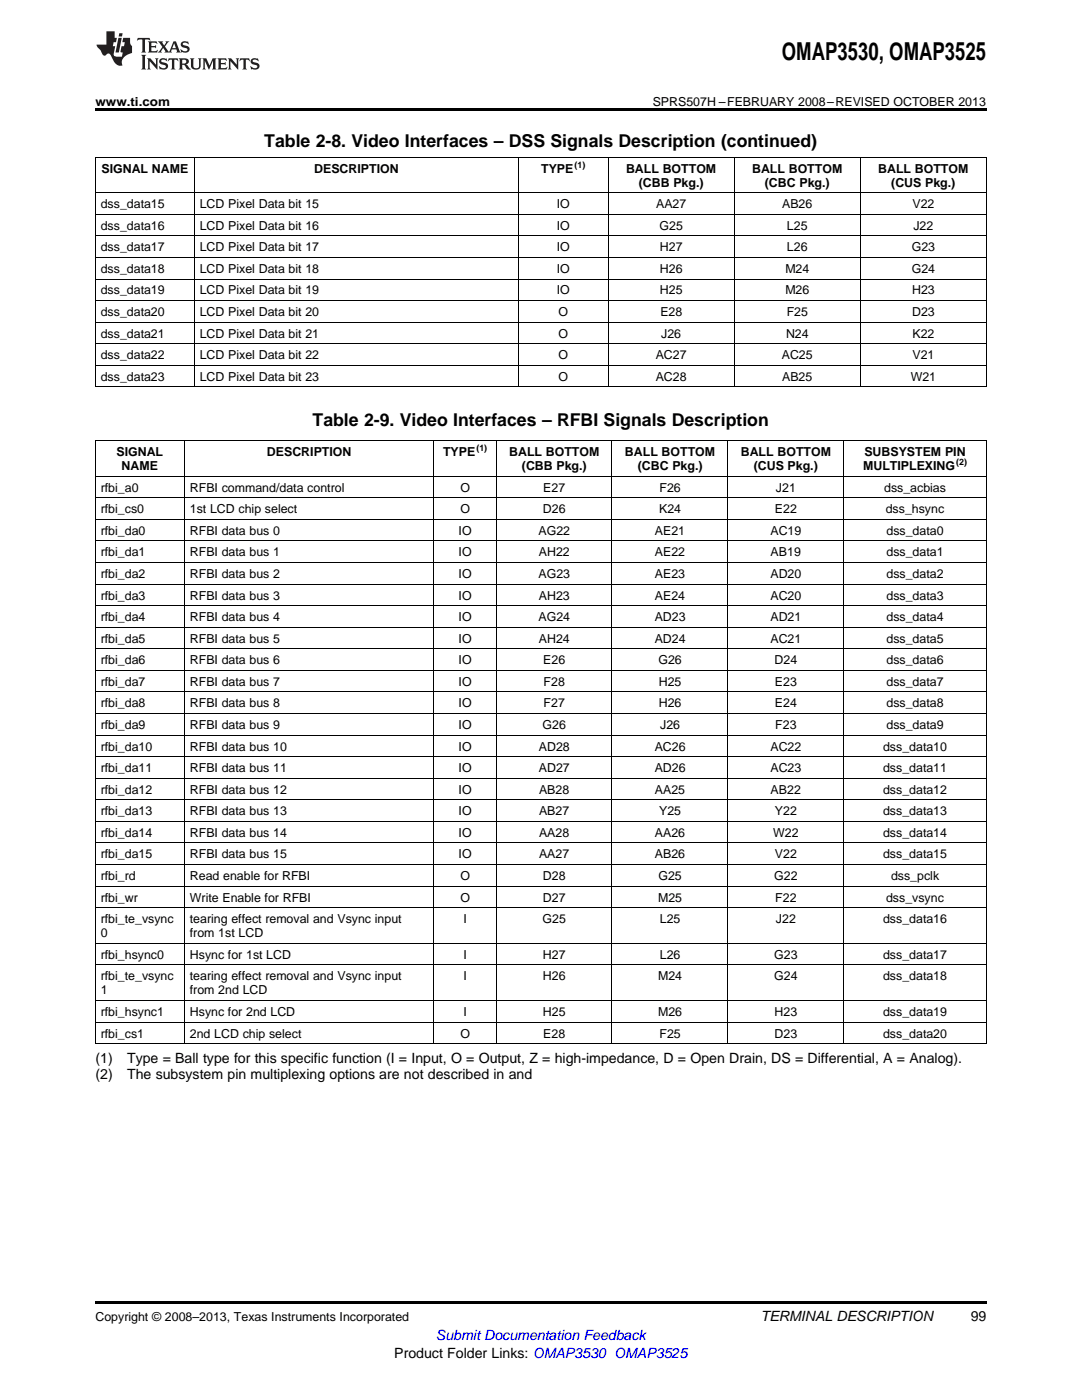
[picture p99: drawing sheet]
<svg xmlns="http://www.w3.org/2000/svg" width="216mm" height="279mm" viewBox="0 0 216 279" stroke-linecap="round" stroke-linejoin="round" font-family="sans-serif">
<defs><g id="words">
<text font-size="4.9" x="156" y="12">OMAP3530, OMAP3525</text>
<g font-size="3.5">
<text x="52.7" y="29.3">Table 2-8. Video Interfaces – DSS Signals Description (continued)</text>
<text x="62.4" y="85">Table 2-9. Video Interfaces – RFBI Signals Description</text>
</g>
<g font-size="2.8">
<text x="19" y="212.2">(1)</text>
<text x="19" y="215.4">(2)</text>
<text x="25.4" y="212.2">Type = Ball type for this specific function (I = Input, O = Output, Z = high-impedance, D = Open Drain, DS = Differential, A = Analog).</text>
<text x="25.4" y="215.4">The subsystem pin multiplexing options are not described in and</text>
<text x="151.8" y="263.6">TERMINAL DESCRIPTION</text>
<text x="193.7" y="263.6">99</text>
<text x="78.7" y="270.9">Product Folder Links: OMAP3530 OMAP3525</text>
</g>
<text font-size="2.8" fill="#00f" x="87" y="267.4">Submit Documentation Feedback</text>
<g font-size="2.5">
<text x="19" y="21.1">www.ti.com</text>
<text x="130.2" y="21.1">SPRS507H –FEBRUARY 2008–REVISED OCTOBER 2013</text>
<text x="20.2" y="34.4">SIGNAL NAME</text>
<text x="62.7" y="34.4">DESCRIPTION</text>
<text x="108" y="34.4">TYPE</text>
<text x="124.9" y="34.4">BALL BOTTOM</text>
<text x="150.1" y="34.4">BALL BOTTOM</text>
<text x="175.2" y="34.4">BALL BOTTOM</text>
<text x="20.1" y="41.6">dss_data15</text>
<text x="39.9" y="41.6">LCD Pixel Data bit 15</text>
<text x="111.1" y="41.6">IO</text>
<text x="127.5" y="37.3">(CBB Pkg.)</text>
<text x="130.9" y="41.6">AA27</text>
<text x="152.6" y="37.3">(CBC Pkg.)</text>
<text x="156.1" y="41.6">AB26</text>
<text x="177.8" y="37.3">(CUS Pkg.)</text>
<text x="182.1" y="41.6">V22</text>
<text x="20.1" y="45.9">dss_data16</text>
<text x="39.9" y="45.9">LCD Pixel Data bit 16</text>
<text x="111.1" y="45.9">IO</text>
<text x="131.6" y="45.9">G25</text>
<text x="157" y="45.9">L25</text>
<text x="182.2" y="45.9">J22</text>
<text x="20.1" y="50.2">dss_data17</text>
<text x="39.9" y="50.2">LCD Pixel Data bit 17</text>
<text x="111.1" y="50.2">IO</text>
<text x="131.7" y="50.2">H27</text>
<text x="157" y="50.2">L26</text>
<text x="181.9" y="50.2">G23</text>
<text x="20.1" y="54.5">dss_data18</text>
<text x="20.1" y="58.8">dss_data19</text>
<text x="39.9" y="54.5">LCD Pixel Data bit 18</text>
<text x="39.9" y="58.8">LCD Pixel Data bit 19</text>
<text x="111.1" y="54.5">IO</text>
<text x="111.1" y="58.8">IO</text>
<text x="131.7" y="54.5">H26</text>
<text x="131.7" y="58.8">H25</text>
<text x="156.7" y="54.5">M24</text>
<text x="156.7" y="58.8">M26</text>
<text x="181.9" y="54.5">G24</text>
<text x="182" y="58.8">H23</text>
<text x="20.1" y="63.1">dss_data20</text>
<text x="39.9" y="63.1">LCD Pixel Data bit 20</text>
<text x="111.4" y="63.1">O</text>
<text x="131.8" y="63.1">E28</text>
<text x="157" y="63.1">F25</text>
<text x="182" y="63.1">D23</text>
<text x="20.1" y="67.4">dss_data21</text>
<text x="20.1" y="71.7">dss_data22</text>
<text x="39.9" y="67.4">LCD Pixel Data bit 21</text>
<text x="39.9" y="71.7">LCD Pixel Data bit 22</text>
<text x="111.4" y="67.4">O</text>
<text x="111.4" y="71.7">O</text>
<text x="130.8" y="71.7">AC27</text>
<text x="131.9" y="67.4">J26</text>
<text x="156" y="71.7">AC25</text>
<text x="156.8" y="67.4">N24</text>
<text x="182.1" y="67.4">K22</text>
<text x="182.1" y="71.7">V21</text>
<text x="20.1" y="76">dss_data23</text>
<text x="39.9" y="76">LCD Pixel Data bit 23</text>
<text x="111.4" y="76">O</text>
<text x="130.8" y="76">AC28</text>
<text x="156.1" y="76">AB25</text>
<text x="181.7" y="76">W21</text>
<text x="23.2" y="91">SIGNAL</text>
<text x="24.3" y="93.8">NAME</text>
<text x="53.3" y="91">DESCRIPTION</text>
<text x="88.4" y="91">TYPE</text>
<text x="101.6" y="91">BALL BOTTOM</text>
<text x="104.1" y="93.8">(CBB Pkg.)</text>
<text x="124.7" y="91">BALL BOTTOM</text>
<text x="127.2" y="93.8">(CBC Pkg.)</text>
<text x="147.8" y="91">BALL BOTTOM</text>
<text x="150.4" y="93.8">(CUS Pkg.)</text>
<text x="172.2" y="93.8">MULTIPLEXING</text>
<text x="172.5" y="91">SUBSYSTEM PIN</text>
<text x="20.1" y="98.1">rfbi_a0</text>
<text x="37.9" y="98.1">RFBI command/data control</text>
<text x="91.9" y="98.1">O</text>
<text x="108.4" y="98.1">E27</text>
<text x="131.6" y="98.1">F26</text>
<text x="154.8" y="98.1">J21</text>
<text x="176.4" y="98.1">dss_acbias</text>
<text x="20.1" y="102.4">rfbi_cs0</text>
<text x="20.1" y="106.8">rfbi_da0</text>
<text x="37.9" y="102.4">1st LCD chip select</text>
<text x="37.9" y="106.8">RFBI data bus 0</text>
<text x="91.5" y="106.8">IO</text>
<text x="91.9" y="102.4">O</text>
<text x="107.5" y="106.8">AG22</text>
<text x="108.3" y="102.4">D26</text>
<text x="130.7" y="106.8">AE21</text>
<text x="131.5" y="102.4">K24</text>
<text x="153.7" y="106.8">AC19</text>
<text x="154.6" y="102.4">E22</text>
<text x="176.7" y="102.4">dss_hsync</text>
<text x="176.9" y="106.8">dss_data0</text>
<text x="20.1" y="111.1">rfbi_da1</text>
<text x="37.9" y="111.1">RFBI data bus 1</text>
<text x="91.5" y="111.1">IO</text>
<text x="107.5" y="111.1">AH22</text>
<text x="130.7" y="111.1">AE22</text>
<text x="153.8" y="111.1">AB19</text>
<text x="176.9" y="111.1">dss_data1</text>
<text x="20.1" y="115.4">rfbi_da2</text>
<text x="20.1" y="119.7">rfbi_da3</text>
<text x="37.9" y="115.4">RFBI data bus 2</text>
<text x="37.9" y="119.7">RFBI data bus 3</text>
<text x="91.5" y="115.4">IO</text>
<text x="91.5" y="119.7">IO</text>
<text x="107.5" y="115.4">AG23</text>
<text x="107.5" y="119.7">AH23</text>
<text x="130.7" y="115.4">AE23</text>
<text x="130.7" y="119.7">AE24</text>
<text x="153.7" y="115.4">AD20</text>
<text x="153.7" y="119.7">AC20</text>
<text x="176.9" y="115.4">dss_data2</text>
<text x="176.9" y="119.7">dss_data3</text>
<text x="20.1" y="124">rfbi_da4</text>
<text x="37.9" y="124">RFBI data bus 4</text>
<text x="91.5" y="124">IO</text>
<text x="107.5" y="124">AG24</text>
<text x="130.6" y="124">AD23</text>
<text x="153.7" y="124">AD21</text>
<text x="176.9" y="124">dss_data4</text>
<text x="20.1" y="128.3">rfbi_da5</text>
<text x="37.9" y="128.3">RFBI data bus 5</text>
<text x="91.5" y="128.3">IO</text>
<text x="107.5" y="128.3">AH24</text>
<text x="130.6" y="128.3">AD24</text>
<text x="153.7" y="128.3">AC21</text>
<text x="176.9" y="128.3">dss_data5</text>
<text x="20.1" y="132.6">rfbi_da6</text>
<text x="20.1" y="136.9">rfbi_da7</text>
<text x="37.9" y="132.6">RFBI data bus 6</text>
<text x="37.9" y="136.9">RFBI data bus 7</text>
<text x="91.5" y="132.6">IO</text>
<text x="91.5" y="136.9">IO</text>
<text x="108.4" y="132.6">E26</text>
<text x="108.5" y="136.9">F28</text>
<text x="131.4" y="132.6">G26</text>
<text x="131.4" y="136.9">H25</text>
<text x="154.6" y="132.6">D24</text>
<text x="154.6" y="136.9">E23</text>
<text x="176.9" y="132.6">dss_data6</text>
<text x="176.9" y="136.9">dss_data7</text>
<text x="20.1" y="141.2">rfbi_da8</text>
<text x="37.9" y="141.2">RFBI data bus 8</text>
<text x="91.5" y="141.2">IO</text>
<text x="108.5" y="141.2">F27</text>
<text x="131.4" y="141.2">H26</text>
<text x="154.6" y="141.2">E24</text>
<text x="176.9" y="141.2">dss_data8</text>
<text x="20.1" y="145.5">rfbi_da9</text>
<text x="20.1" y="149.8">rfbi_da10</text>
<text x="37.9" y="145.5">RFBI data bus 9</text>
<text x="37.9" y="149.8">RFBI data bus 10</text>
<text x="91.5" y="145.5">IO</text>
<text x="91.5" y="149.8">IO</text>
<text x="107.5" y="149.8">AD28</text>
<text x="108.3" y="145.5">G26</text>
<text x="130.6" y="149.8">AC26</text>
<text x="131.7" y="145.5">J26</text>
<text x="153.7" y="149.8">AC22</text>
<text x="154.7" y="145.5">F23</text>
<text x="176.2" y="149.8">dss_data10</text>
<text x="176.9" y="145.5">dss_data9</text>
<text x="20.1" y="154.1">rfbi_da11</text>
<text x="37.9" y="154.1">RFBI data bus 11</text>
<text x="91.5" y="154.1">IO</text>
<text x="107.5" y="154.1">AD27</text>
<text x="130.6" y="154.1">AD26</text>
<text x="153.7" y="154.1">AC23</text>
<text x="176.2" y="154.1">dss_data11</text>
<text x="20.1" y="158.4">rfbi_da12</text>
<text x="37.9" y="158.4">RFBI data bus 12</text>
<text x="91.5" y="158.4">IO</text>
<text x="107.6" y="158.4">AB28</text>
<text x="130.7" y="158.4">AA25</text>
<text x="153.8" y="158.4">AB22</text>
<text x="176.2" y="158.4">dss_data12</text>
<text x="20.1" y="162.7">rfbi_da13</text>
<text x="20.1" y="167">rfbi_da14</text>
<text x="37.9" y="162.7">RFBI data bus 13</text>
<text x="37.9" y="167">RFBI data bus 14</text>
<text x="91.5" y="162.7">IO</text>
<text x="91.5" y="167">IO</text>
<text x="107.6" y="162.7">AB27</text>
<text x="107.6" y="167">AA28</text>
<text x="130.7" y="167">AA26</text>
<text x="131.5" y="162.7">Y25</text>
<text x="154.3" y="167">W22</text>
<text x="154.6" y="162.7">Y22</text>
<text x="176.2" y="162.7">dss_data13</text>
<text x="176.2" y="167">dss_data14</text>
<text x="20.1" y="171.3">rfbi_da15</text>
<text x="37.9" y="171.3">RFBI data bus 15</text>
<text x="91.5" y="171.3">IO</text>
<text x="107.6" y="171.3">AA27</text>
<text x="130.7" y="171.3">AB26</text>
<text x="154.6" y="171.3">V22</text>
<text x="176.2" y="171.3">dss_data15</text>
<text x="20.1" y="175.6">rfbi_rd</text>
<text x="20.1" y="179.9">rfbi_wr</text>
<text x="37.9" y="175.6">Read enable for RFBI</text>
<text x="37.9" y="179.9">Write Enable for RFBI</text>
<text x="91.9" y="175.6">O</text>
<text x="91.9" y="179.9">O</text>
<text x="108.3" y="175.6">D28</text>
<text x="108.3" y="179.9">D27</text>
<text x="131.3" y="179.9">M25</text>
<text x="131.4" y="175.6">G25</text>
<text x="154.5" y="175.6">G22</text>
<text x="154.7" y="179.9">F22</text>
<text x="176.8" y="179.9">dss_vsync</text>
<text x="177.8" y="175.6">dss_pclk</text>
<text x="20.1" y="184.2">rfbi_te_vsync</text>
<text x="37.9" y="184.2">tearing effect removal and Vsync input</text>
<text x="92.5" y="184.2">I</text>
<text x="108.3" y="184.2">G25</text>
<text x="131.7" y="184.2">L25</text>
<text x="154.8" y="184.2">J22</text>
<text x="176.2" y="184.2">dss_data16</text>
<text x="20.1" y="187">0</text>
<text x="20.1" y="191.3">rfbi_hsync0</text>
<text x="37.9" y="187">from 1st LCD</text>
<text x="37.9" y="191.3">Hsync for 1st LCD</text>
<text x="92.5" y="191.3">I</text>
<text x="108.3" y="191.3">H27</text>
<text x="131.7" y="191.3">L26</text>
<text x="154.5" y="191.3">G23</text>
<text x="176.2" y="191.3">dss_data17</text>
<text x="20.1" y="195.7">rfbi_te_vsync</text>
<text x="37.9" y="195.7">tearing effect removal and Vsync input</text>
<text x="92.5" y="195.7">I</text>
<text x="108.3" y="195.7">H26</text>
<text x="131.3" y="195.7">M24</text>
<text x="154.5" y="195.7">G24</text>
<text x="176.2" y="195.7">dss_data18</text>
<text x="20.1" y="198.5">1</text>
<text x="20.1" y="202.8">rfbi_hsync1</text>
<text x="37.9" y="198.5">from 2nd LCD</text>
<text x="37.9" y="202.8">Hsync for 2nd LCD</text>
<text x="92.5" y="202.8">I</text>
<text x="108.3" y="202.8">H25</text>
<text x="131.3" y="202.8">M26</text>
<text x="154.6" y="202.8">H23</text>
<text x="176.2" y="202.8">dss_data19</text>
<text x="20.1" y="207.1">rfbi_cs1</text>
<text x="37.9" y="207.1">2nd LCD chip select</text>
<text x="91.9" y="207.1">O</text>
<text x="108.4" y="207.1">E28</text>
<text x="131.6" y="207.1">F25</text>
<text x="154.6" y="207.1">D23</text>
<text x="176.2" y="207.1">dss_data20</text>
<text x="19" y="263.6">Copyright © 2008–2013, Texas Instruments Incorporated</text>
</g>
<g font-size="1.8">
<text x="114.6" y="33.4">(1)</text>
<text x="95.1" y="90">(1)</text>
<text x="190.8" y="92.9">(2)</text>
</g>
</g></defs>
<path d="M19 21.6h177.8v.6h-177.8zM19 259.7h177.8v.5h-177.8z" fill="#000"/>
<g fill="none" stroke="#000" stroke-width=".2">
<path d="M19 38.5h177.8M19 31.3h177.8M19.1 31.4v45.9M38.8 31.4v45.9M103.4 31.4v45.9M121.3 31.4v45.9M146.5 31.4v45.9M171.6 31.4v45.9M196.8 31.4v45.9M19 60h177.8M19 55.7h177.8M19 51.4h177.8"/>
<path d="M19 47.1h177.8M19 42.8h177.8M19 77.2h177.8M19 72.9h177.8M19 68.6h177.8M19 64.3h177.8M19 99.4h177.8M19 95.1h177.8M19 87.9h177.8M19.1 88v120.4M36.8 88v120.4M86.6 88v120.4"/>
<path d="M99 88v120.4M122.1 88v120.4M145.2 88v120.4M168.3 88v120.4M196.8 88v120.4M19 116.6h177.8M19 112.3h177.8M19 108h177.8M19 103.7h177.8M19 138.1h177.8M19 133.8h177.8M19 129.5h177.8"/>
<path d="M19 125.2h177.8M19 120.9h177.8M19 159.6h177.8M19 155.3h177.8M19 151h177.8M19 146.7h177.8M19 142.4h177.8M19 176.8h177.8M19 172.5h177.8M19 168.2h177.8M19 163.9h177.8M19 199.7h177.8"/>
<path d="M19 192.6h177.8M19 188.3h177.8M19 181.1h177.8M19 208.3h177.8M19 204h177.8"/>
</g>
<g fill="#231f20">
<path d="M27.5 7.6l-.1 .5 .4-.2h.6v.1v2.1l-.2 .4h1l-.3-.4v-2.1l.1-.1h.5l.5 .2-.2-.5zM29.5 8.3l.2 .3v1.5l-.2 .4h1.8l.2-.6a1.04 1.04 0 0 1-1.3 .2v-.7h.6l.3 .2v-.6l-.3 .2h-.6v-.6l.8-.1 .4 .3-.2-.5zM31.5 8.3l.9 1.1-.9 1.1h.8l-.2-.2 .5-.7 .4 .7-.2 .2h1.5l-.1-.2 .1-.4h.9l.1 .4-.2 .2h1l-.3-.3-.7-1.9h-.5l-.9 2-.8-1 .9-1h-.8l.1 .3-.3 .5-.4-.6 .2-.2zM34.7 8.6l.4 1h-.7zM36.3 8.4a.63 .63 0 0 0-.2 .7 .63 .63 0 0 0 .6 .4l.6 .2 .1 .2a.75 .75 0 0 1-.7 .4 .75 .75 0 0 1-.6-.5l.1 .7 .1-.1a1.11 1.11 0 0 0 1.5-.6 1.13 1.13 0 0 0-1.2-.8l-.1-.4a1.04 1.04 0 0 1 1.2 .2l-.2-.5-.1 .1-.5-.2zM28.2 10.9l.2 .4v2.2l-.2 .4h1l-.3-.4v-2.2l.3-.4zM29.3 11.6l.3 .4v1.5l-.3 .4h.8l-.2-.4v-1.3l1.5 1.7v-1.9l.2-.4h-.7l.2 .4v.9l-1.1-1.3zM32 11.8a.62 .62 0 0 0-.2 .7 .62 .62 0 0 0 .6 .4l.6 .1 .1 .3a.76 .76 0 0 1-.7 .3 .76 .76 0 0 1-.6-.4l.1 .7 .1-.1a1.11 1.11 0 0 0 1.5-.6 1.13 1.13 0 0 0-1.2-.8l-.1-.4a1.04 1.04 0 0 1 1.2 .2l-.2-.6-.1 .1-.5-.1zM33.7 11.6l-.2 .6a.61 .61 0 0 1 .8-.3v1.6l-.2 .4h.9l-.2-.4v-1.6a.63 .63 0 0 1 .8 .3l-.2-.6zM35.6 11.6l.3 .4v1.5l-.3 .4h1l-.2-.2v-.8l.5 .2a.76 .76 0 0 0 1.2 .7l-1-1a.58 .58 0 0 0 .6-.5 .58 .58 0 0 0-.5-.6zM36.4 11.9h.1a.45 .45 0 0 1 .5 .1 .45 .45 0 0 1 .1 .5l-.7 .2zM37.9 11.6l.2 .2a2.17 2.17 0 0 0 .3 1.9 .99 .99 0 0 0 1.6-.6v-1.1l.2-.4h-.7l.2 .2a1.92 1.92 0 0 1-.2 1.8 .6 .6 0 0 1-.9-.5v-1.1l.2-.4zM40.4 11.6l.2 .4v1.5l-.2 .4h.7l-.2-.4v-1.4l.8 1.8 .8-1.8v1.4l-.2 .4h.9l-.2-.4v-1.5l.2-.4h-.8l-.6 1.5-.6-1.5zM43.4 11.6l.2 .4v1.5l-.2 .4h1.8l.2-.6a1.04 1.04 0 0 1-1.3 .1v-.6h.5l.4 .2v-.6l-.4 .2h-.5v-.7h.8l.3 .3-.1-.6zM45.5 11.6l.2 .4v1.5l-.2 .4h.7l-.2-.4v-1.3l1.5 1.7v-1.9l.2-.4h-.7l.2 .4v.9l-1.1-1.3zM47.9 11.6l-.1 .6a.61 .61 0 0 1 .8-.3v1.6l-.3 .4h1l-.3-.4 .1-1.6a.63 .63 0 0 1 .7 .3l-.1-.6zM50.2 11.8a.62 .62 0 0 0-.2 .7 .62 .62 0 0 0 .6 .4l.6 .1 .2 .3a.76 .76 0 0 1-.8 .3 .76 .76 0 0 1-.6-.4l.1 .7 .2-.1a1.11 1.11 0 0 0 1.5-.6 1.13 1.13 0 0 0-1.3-.8l-.1-.4a1.04 1.04 0 0 1 1.2 .2l-.1-.6-.2 .1-.5-.1z"/>
<path d="M21.2 6.3v2.6h-1.9l.1 .4 .7 .9a.91 .91 0 0 0 1 .8 .56 .56 0 0 1 .5-.3 .56 .56 0 0 1 .5 .3l.4 .8a1.53 1.53 0 0 0 1.9 1.2 1.54 1.54 0 0 1 1-2.1l.9-.3v-1.4a1.52 1.52 0 0 1-.3-1.6h-1.4l-.2 .8h.5l-.2 .8h-.4l-.2 1v.2l.4 .1-.2 .8a1.93 1.93 0 0 1-1.6-.3l.3-1.8h-.5l.2-.8h.4l.2-.8h-.4v-1.3zM23.6 7.6l-.6 2.9h.7l.6-2.9zM23.8 6.6l-.1 .7h.6l.2-.7z"/>
</g>
<use href="#words"/>
</svg>
